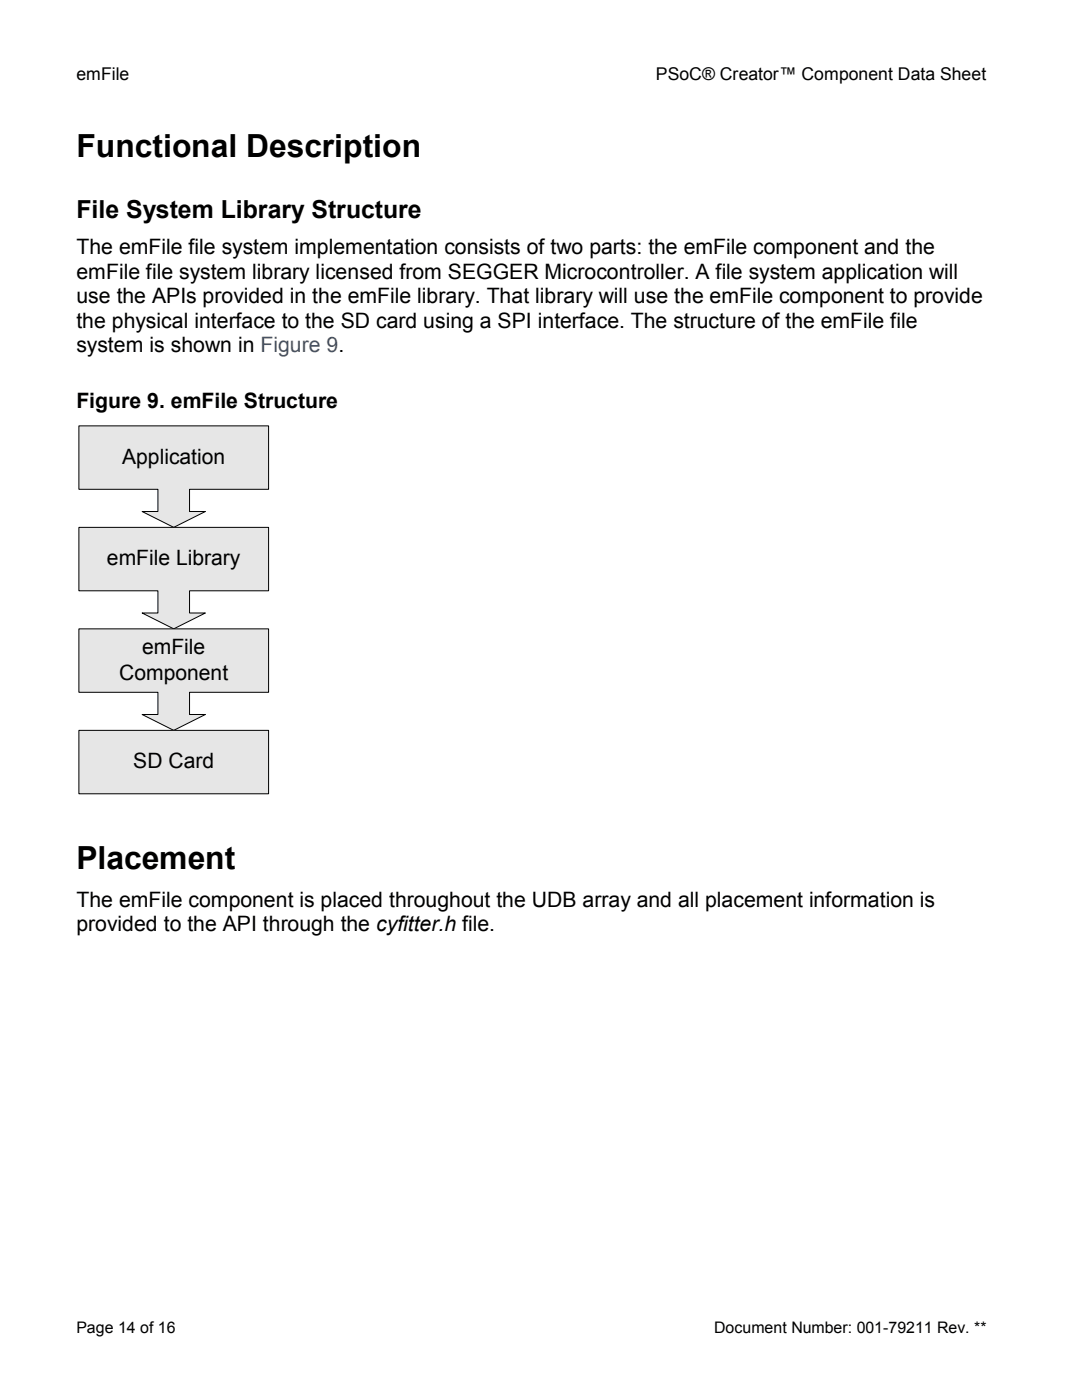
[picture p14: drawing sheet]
<svg xmlns="http://www.w3.org/2000/svg" width="216mm" height="279mm" viewBox="0 0 216 279" stroke-linecap="round" stroke-linejoin="round" font-family="sans-serif">
<defs><g id="words">
<g font-size="6.3">
<text x="15.2" y="31.2">Functional Description</text>
<text x="15.2" y="173.4">Placement</text>
</g>
<text font-size="5" x="15.2" y="43.6">File System Library Structure</text>
<g font-size="4.2">
<text x="15.2" y="50.8">The emFile file system implementation consists of two parts: the emFile component and the</text>
<text x="15.2" y="55.6">emFile file system library licensed from SEGGER Microcontroller. A file system application will</text>
<text x="15.2" y="65.4">the physical interface to the SD card using a SPI interface. The structure of the emFile file</text>
<text x="15.2" y="60.5">use the APIs provided in the emFile library. That library will use the emFile component to provide</text>
<text x="15.2" y="70.2">system is shown in Figure 9.</text>
<text x="15.2" y="81.4">Figure 9. emFile Structure</text>
<text x="24.4" y="92.6">Application</text>
<text x="21.3" y="112.8">emFile Library</text>
<text x="28.4" y="130.6">emFile</text>
<text x="23.8" y="135.6">Component</text>
<text x="26.6" y="153.4">SD Card</text>
<text x="15.2" y="180.9">The emFile component is placed throughout the UDB array and all placement information is</text>
<text x="15.2" y="185.8">provided to the API through the cyfitter.h file.</text>
</g>
<g font-size="3.5">
<text x="15.2" y="16">emFile</text>
<text x="130.9" y="16">PSoC® Creator™ Component Data Sheet</text>
</g>
<g font-size="3.2">
<text x="15.2" y="266">Page 14 of 16</text>
<text x="142.5" y="266">Document Number: 001-79211 Rev. **</text>
</g>
</g></defs>
<path d="M15.7 85h37.9v12.7h-15.8v4.4h3.2l-6.3 3.1-6.3-3.1h3.1v-4.4h-15.8z" fill="#e6e6e6"/>
<path d="M15.7 85h37.9v12.7h-15.8v4.4h3.2l-6.3 3.1-6.3-3.1h3.1v-4.4h-15.8z" fill="none" stroke="#000" stroke-width=".2"/>
<path d="M15.7 105.2h37.9v12.7h-15.8v4.4h3.2l-6.3 3.2-6.3-3.2h3.1v-4.4h-15.8z" fill="#e6e6e6"/>
<path d="M15.7 105.2h37.9v12.7h-15.8v4.4h3.2l-6.3 3.2-6.3-3.2h3.1v-4.4h-15.8z" fill="none" stroke="#000" stroke-width=".2"/>
<path d="M15.7 125.5h37.9v12.7h-15.8v4.4h3.2l-6.3 3.2-6.3-3.2h3.1v-4.4h-15.8z" fill="#e6e6e6"/>
<path d="M15.7 125.5h37.9v12.7h-15.8v4.4h3.2l-6.3 3.2-6.3-3.2h3.1v-4.4h-15.8z" fill="none" stroke="#000" stroke-width=".2"/>
<path d="M15.7 145.8h37.9v12.6h-37.9z" fill="#e6e6e6"/>
<path d="M15.7 145.8h37.9v12.6h-37.9z" fill="none" stroke="#000" stroke-width=".2"/>
<use href="#words"/>
</svg>
